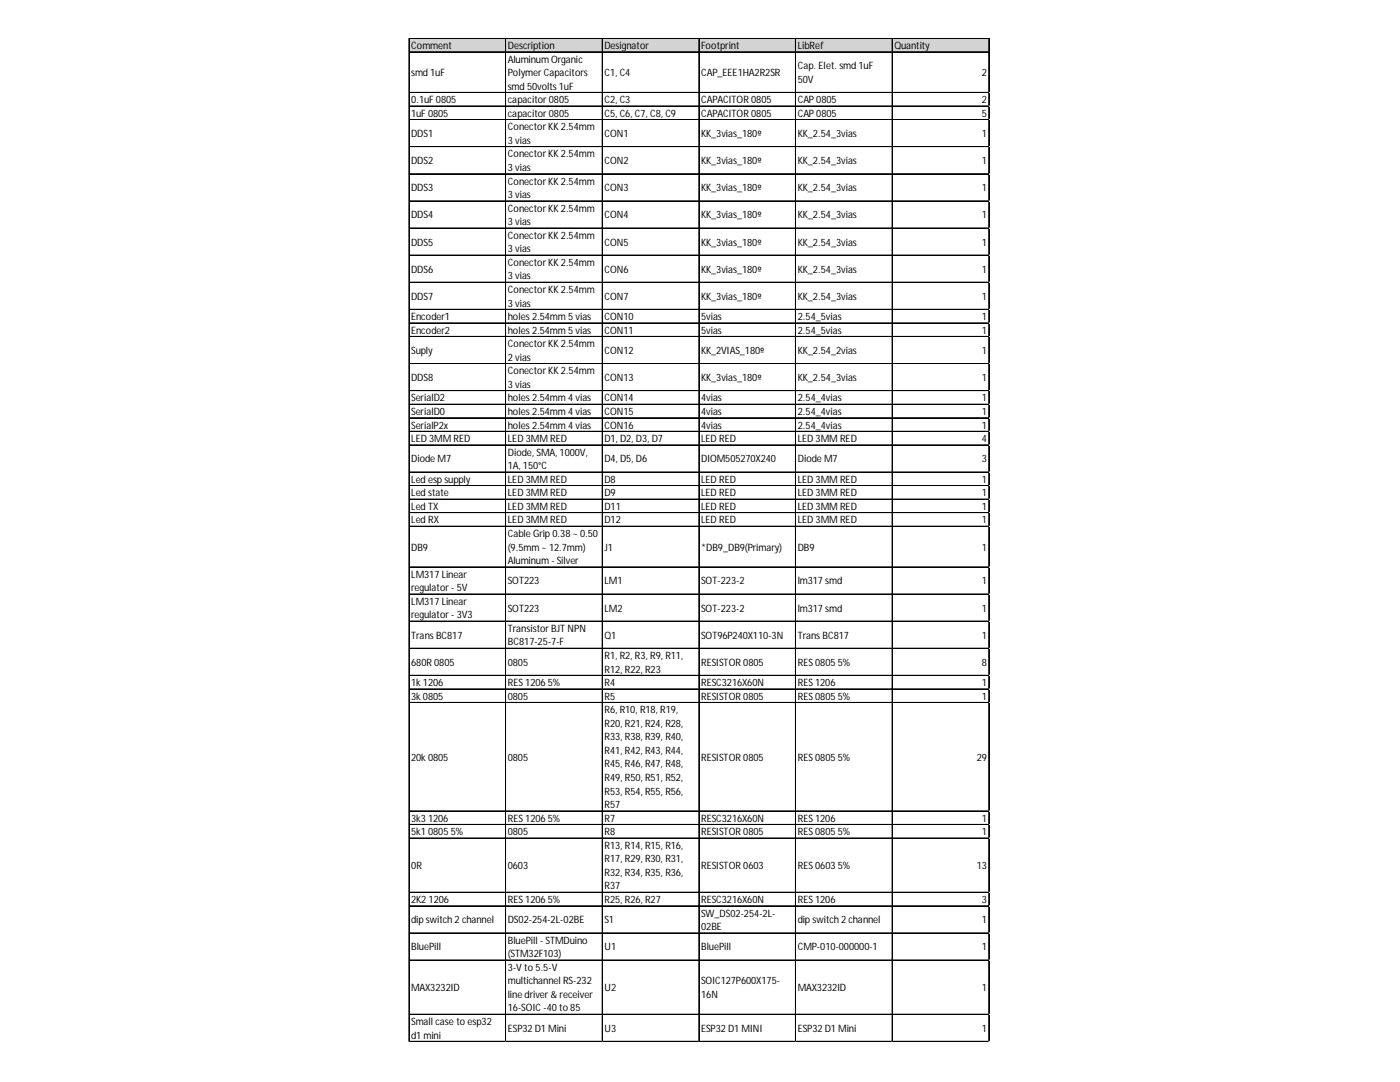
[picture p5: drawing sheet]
<svg xmlns="http://www.w3.org/2000/svg" width="279mm" height="216mm" viewBox="0 0 279 216" stroke-linecap="round" stroke-linejoin="round" font-family="sans-serif">
<defs><g id="words">
<g font-size="2">
<text x="82.1" y="9.8">Comment</text>
<text x="101.3" y="9.8">Description</text>
<text x="120.6" y="9.8">Designator</text>
<text x="139.9" y="9.8">Footprint</text>
<text x="159.2" y="9.8">LibRef</text>
<text x="178.5" y="9.8">Quantity</text>
<text x="82.1" y="15.2">smd1uF</text>
<text x="101.3" y="12.5">AluminumOrganic</text>
<text x="101.3" y="15.2">PolymerCapacitors</text>
<text x="101.3" y="17.9">smd50volts 1uF</text>
<text x="120.6" y="15.2">C1, C4</text>
<text x="139.9" y="15.2">CAP_EEE1HA2R2SR</text>
<text x="159.2" y="13.8">Cap. Elet. smd1uF</text>
<text x="159.2" y="16.5">50V</text>
<text x="196" y="15.2">2</text>
<text x="82.1" y="20.6">0.1uF0805</text>
<text x="82.1" y="23.3">1uF0805</text>
<text x="101.3" y="20.6">capacitor0805</text>
<text x="101.3" y="23.3">capacitor0805</text>
<text x="120.6" y="20.6">C2, C3</text>
<text x="120.6" y="23.3">C5, C6, C7, C8, C9</text>
<text x="139.9" y="20.6">CAPACITOR0805</text>
<text x="139.9" y="23.3">CAPACITOR0805</text>
<text x="159.2" y="20.6">CAP0805</text>
<text x="159.2" y="23.3">CAP0805</text>
<text x="196" y="20.6">2</text>
<text x="196" y="23.3">5</text>
<text x="82.1" y="27.4">DDS1</text>
<text x="101.3" y="26">ConectorKK2.54mm</text>
<text x="101.3" y="28.7">3 vias</text>
<text x="120.6" y="27.4">CON1</text>
<text x="139.9" y="27.4">KK_3vias_180º</text>
<text x="159.2" y="27.4">KK_2.54_3vias</text>
<text x="196" y="27.4">1</text>
<text x="82.1" y="32.8">DDS2</text>
<text x="101.3" y="31.4">ConectorKK2.54mm</text>
<text x="101.3" y="34.1">3 vias</text>
<text x="120.6" y="32.8">CON2</text>
<text x="139.9" y="32.8">KK_3vias_180º</text>
<text x="159.2" y="32.8">KK_2.54_3vias</text>
<text x="196" y="32.8">1</text>
<text x="82.1" y="38.2">DDS3</text>
<text x="101.3" y="36.8">ConectorKK2.54mm</text>
<text x="101.3" y="39.5">3 vias</text>
<text x="120.6" y="38.2">CON3</text>
<text x="139.9" y="38.2">KK_3vias_180º</text>
<text x="159.2" y="38.2">KK_2.54_3vias</text>
<text x="196" y="38.2">1</text>
<text x="82.1" y="43.6">DDS4</text>
<text x="101.3" y="42.2">ConectorKK2.54mm</text>
<text x="101.3" y="44.9">3 vias</text>
<text x="101.3" y="47.6">ConectorKK2.54mm</text>
<text x="120.6" y="43.6">CON4</text>
<text x="139.9" y="43.6">KK_3vias_180º</text>
<text x="159.2" y="43.6">KK_2.54_3vias</text>
<text x="196" y="43.6">1</text>
<text x="82.1" y="49">DDS5</text>
<text x="101.3" y="50.3">3 vias</text>
<text x="101.3" y="53.1">ConectorKK2.54mm</text>
<text x="120.6" y="49">CON5</text>
<text x="139.9" y="49">KK_3vias_180º</text>
<text x="159.2" y="49">KK_2.54_3vias</text>
<text x="196" y="49">1</text>
<text x="82.1" y="54.4">DDS6</text>
<text x="82.1" y="59.8">DDS7</text>
<text x="101.3" y="55.8">3 vias</text>
<text x="101.3" y="58.5">ConectorKK2.54mm</text>
<text x="120.6" y="54.4">CON6</text>
<text x="120.6" y="59.8">CON7</text>
<text x="139.9" y="54.4">KK_3vias_180º</text>
<text x="139.9" y="59.8">KK_3vias_180º</text>
<text x="159.2" y="54.4">KK_2.54_3vias</text>
<text x="159.2" y="59.8">KK_2.54_3vias</text>
<text x="196" y="54.4">1</text>
<text x="196" y="59.8">1</text>
<text x="82.1" y="63.9">Encoder1</text>
<text x="101.3" y="61.2">3 vias</text>
<text x="101.3" y="63.9">holes 2.54mm5 vias</text>
<text x="120.6" y="63.9">CON10</text>
<text x="139.9" y="63.9">5vias</text>
<text x="159.2" y="63.9">2.54_5vias</text>
<text x="196" y="63.9">1</text>
<text x="82.1" y="66.6">Encoder2</text>
<text x="82.1" y="70.6">Suply</text>
<text x="101.3" y="66.6">holes 2.54mm5 vias</text>
<text x="101.3" y="69.3">ConectorKK2.54mm</text>
<text x="101.3" y="72">2 vias</text>
<text x="120.6" y="66.6">CON11</text>
<text x="120.6" y="70.6">CON12</text>
<text x="139.9" y="66.6">5vias</text>
<text x="139.9" y="70.6">KK_2VIAS_180º</text>
<text x="159.2" y="66.6">2.54_5vias</text>
<text x="159.2" y="70.6">KK_2.54_2vias</text>
<text x="196" y="66.6">1</text>
<text x="196" y="70.6">1</text>
<text x="82.1" y="76">DDS8</text>
<text x="101.3" y="74.7">ConectorKK2.54mm</text>
<text x="101.3" y="77.4">3 vias</text>
<text x="120.6" y="76">CON13</text>
<text x="139.9" y="76">KK_3vias_180º</text>
<text x="159.2" y="76">KK_2.54_3vias</text>
<text x="196" y="76">1</text>
<text x="82.1" y="80.1">SerialD2</text>
<text x="82.1" y="82.8">SerialD0</text>
<text x="101.3" y="80.1">holes 2.54mm4 vias</text>
<text x="101.3" y="82.8">holes 2.54mm4 vias</text>
<text x="120.6" y="80.1">CON14</text>
<text x="120.6" y="82.8">CON15</text>
<text x="139.9" y="80.1">4vias</text>
<text x="139.9" y="82.8">4vias</text>
<text x="159.2" y="80.1">2.54_4vias</text>
<text x="159.2" y="82.8">2.54_4vias</text>
<text x="196" y="80.1">1</text>
<text x="196" y="82.8">1</text>
<text x="82.1" y="85.5">SerialP2x</text>
<text x="82.1" y="88.2">LED 3MMRED</text>
<text x="101.3" y="85.5">holes 2.54mm4 vias</text>
<text x="101.3" y="88.2">LED 3MMRED</text>
<text x="120.6" y="85.5">CON16</text>
<text x="120.6" y="88.2">D1, D2, D3, D7</text>
<text x="139.9" y="85.5">4vias</text>
<text x="139.9" y="88.2">LED RED</text>
<text x="159.2" y="85.5">2.54_4vias</text>
<text x="159.2" y="88.2">LED 3MMRED</text>
<text x="196" y="85.5">1</text>
<text x="196" y="88.2">4</text>
<text x="82.1" y="92.3">Diode M7</text>
<text x="101.3" y="90.9">Diode, SMA, 1000V,</text>
<text x="101.3" y="93.6">1A, 150°C</text>
<text x="120.6" y="92.3">D4, D5, D6</text>
<text x="139.9" y="92.3">DIOM505270X240</text>
<text x="159.2" y="92.3">Diode M7</text>
<text x="196" y="92.3">3</text>
<text x="82.1" y="96.3">Ledespsupply</text>
<text x="82.1" y="99">Ledstate</text>
<text x="82.1" y="101.7">LedTX</text>
<text x="101.3" y="96.3">LED 3MMRED</text>
<text x="101.3" y="99">LED 3MMRED</text>
<text x="101.3" y="101.7">LED 3MMRED</text>
<text x="120.6" y="96.3">D8</text>
<text x="120.6" y="99">D9</text>
<text x="120.6" y="101.7">D11</text>
<text x="139.9" y="96.3">LED RED</text>
<text x="139.9" y="99">LED RED</text>
<text x="139.9" y="101.7">LED RED</text>
<text x="159.2" y="96.3">LED 3MMRED</text>
<text x="159.2" y="99">LED 3MMRED</text>
<text x="159.2" y="101.7">LED 3MMRED</text>
<text x="196" y="96.3">1</text>
<text x="196" y="99">1</text>
<text x="196" y="101.7">1</text>
<text x="82.1" y="104.4">LedRX</text>
<text x="101.3" y="104.4">LED 3MMRED</text>
<text x="101.3" y="107.1">Cable Grip0.38 ~ 0.50</text>
<text x="120.6" y="104.4">D12</text>
<text x="139.9" y="104.4">LED RED</text>
<text x="159.2" y="104.4">LED 3MMRED</text>
<text x="196" y="104.4">1</text>
<text x="82.1" y="109.9">DB9</text>
<text x="101.3" y="109.9">(9.5mm~ 12.7mm)</text>
<text x="101.3" y="112.6">Aluminum-Silver</text>
<text x="120.6" y="109.9">J1</text>
<text x="139.9" y="109.9">*DB9_DB9(Primary)</text>
<text x="159.2" y="109.9">DB9</text>
<text x="196" y="109.9">1</text>
<text x="82.1" y="115.3">LM317 Linear</text>
<text x="82.1" y="118">regulator-5V</text>
<text x="101.3" y="116.6">SOT223</text>
<text x="120.6" y="116.6">LM1</text>
<text x="139.9" y="116.6">SOT-223-2</text>
<text x="159.2" y="116.6">lm317 smd</text>
<text x="196" y="116.6">1</text>
<text x="82.1" y="120.7">LM317 Linear</text>
<text x="82.1" y="123.4">regulator-3V3</text>
<text x="101.3" y="122">SOT223</text>
<text x="120.6" y="122">LM2</text>
<text x="139.9" y="122">SOT-223-2</text>
<text x="159.2" y="122">lm317 smd</text>
<text x="196" y="122">1</text>
<text x="82.1" y="127.4">Trans BC817</text>
<text x="101.3" y="126.1">TransistorBJTNPN</text>
<text x="101.3" y="128.8">BC817-25-7-F</text>
<text x="120.6" y="127.4">Q1</text>
<text x="120.6" y="131.5">R1, R2, R3, R9, R11,</text>
<text x="139.9" y="127.4">SOT96P240X110-3N</text>
<text x="159.2" y="127.4">Trans BC817</text>
<text x="196" y="127.4">1</text>
<text x="82.1" y="132.8">680R0805</text>
<text x="82.1" y="136.9">1k1206</text>
<text x="101.3" y="132.8">0805</text>
<text x="101.3" y="136.9">RES1206 5%</text>
<text x="120.6" y="134.2">R12, R22, R23</text>
<text x="120.6" y="136.9">R4</text>
<text x="139.9" y="132.8">RESISTOR0805</text>
<text x="139.9" y="136.9">RESC3216X60N</text>
<text x="159.2" y="132.8">RES0805 5%</text>
<text x="159.2" y="136.9">RES1206</text>
<text x="196" y="132.8">8</text>
<text x="196" y="136.9">1</text>
<text x="82.1" y="139.6">3k0805</text>
<text x="101.3" y="139.6">0805</text>
<text x="120.6" y="139.6">R5</text>
<text x="120.6" y="142.3">R6, R10, R18, R19,</text>
<text x="139.9" y="139.6">RESISTOR0805</text>
<text x="159.2" y="139.6">RES0805 5%</text>
<text x="196" y="139.6">1</text>
<text x="120.6" y="145">R20, R21, R24, R28,</text>
<text x="120.6" y="147.7">R33, R38, R39, R40,</text>
<text x="82.1" y="151.8">20k0805</text>
<text x="101.3" y="151.8">0805</text>
<text x="120.6" y="150.4">R41, R42, R43, R44,</text>
<text x="120.6" y="153.1">R45, R46, R47, R48,</text>
<text x="120.6" y="155.8">R49, R50, R51, R52,</text>
<text x="139.9" y="151.8">RESISTOR0805</text>
<text x="159.2" y="151.8">RES0805 5%</text>
<text x="195" y="151.8">29</text>
<text x="120.6" y="158.5">R53, R54, R55, R56,</text>
<text x="120.6" y="161.2">R57</text>
<text x="82.1" y="164">3k3 1206</text>
<text x="82.1" y="166.7">5k1 0805 5%</text>
<text x="101.3" y="164">RES1206 5%</text>
<text x="101.3" y="166.7">0805</text>
<text x="120.6" y="164">R7</text>
<text x="120.6" y="166.7">R8</text>
<text x="139.9" y="164">RESC3216X60N</text>
<text x="139.9" y="166.7">RESISTOR0805</text>
<text x="159.2" y="164">RES1206</text>
<text x="159.2" y="166.7">RES0805 5%</text>
<text x="196" y="164">1</text>
<text x="196" y="166.7">1</text>
<text x="82.1" y="173.4">0R</text>
<text x="101.3" y="173.4">0603</text>
<text x="120.6" y="169.4">R13, R14, R15, R16,</text>
<text x="120.6" y="172.1">R17, R29, R30, R31,</text>
<text x="139.9" y="173.4">RESISTOR0603</text>
<text x="159.2" y="173.4">RES0603 5%</text>
<text x="195" y="173.4">13</text>
<text x="120.6" y="174.8">R32, R34, R35, R36,</text>
<text x="120.6" y="177.5">R37</text>
<text x="82.1" y="180.2">2K2 1206</text>
<text x="82.1" y="184.2">dipswitch2 channel</text>
<text x="101.3" y="180.2">RES1206 5%</text>
<text x="101.3" y="184.2">DS02-254-2L-02BE</text>
<text x="120.6" y="180.2">R25, R26, R27</text>
<text x="120.6" y="184.2">S1</text>
<text x="139.9" y="180.2">RESC3216X60N</text>
<text x="139.9" y="182.9">SW_DS02-254-2L-</text>
<text x="139.9" y="185.6">02BE</text>
<text x="159.2" y="180.2">RES1206</text>
<text x="159.2" y="184.2">dipswitch2 channel</text>
<text x="196" y="180.2">3</text>
<text x="196" y="184.2">1</text>
<text x="82.1" y="189.7">BluePill</text>
<text x="101.3" y="188.3">BluePill -STMDuino</text>
<text x="101.3" y="191">(STM32F103)</text>
<text x="120.6" y="189.7">U1</text>
<text x="139.9" y="189.7">BluePill</text>
<text x="159.2" y="189.7">CMP-010-000000-1</text>
<text x="196" y="189.7">1</text>
<text x="82.1" y="197.8">MAX3232ID</text>
<text x="101.3" y="193.7">3-Vto5.5-V</text>
<text x="101.3" y="196.4">multichannel RS-232</text>
<text x="120.6" y="197.8">U2</text>
<text x="139.9" y="196.4">SOIC127P600X175-</text>
<text x="159.2" y="197.8">MAX3232ID</text>
<text x="196" y="197.8">1</text>
<text x="101.3" y="199.1">line driver&amp;receiver</text>
<text x="101.3" y="201.8">16-SOIC-40 to85</text>
<text x="139.9" y="199.1">16N</text>
<text x="82.1" y="204.5">Small case toesp32</text>
<text x="82.1" y="207.2">d1 mini</text>
<text x="101.3" y="205.9">ESP32 D1 Mini</text>
<text x="120.6" y="205.9">U3</text>
<text x="139.9" y="205.9">ESP32 D1 MINI</text>
<text x="159.2" y="205.9">ESP32 D1 Mini</text>
<text x="196" y="205.9">1</text>
</g>
</g></defs>
<path d="M81.7 7.7h115.8v2.7h-115.8z" fill="#d3d3d3"/>
<g fill="none" stroke="#000" stroke-width=".2">
<path d="M81.6 7.6v200.3M81.7 7.6v200.3M81.7 7.6h115.7M81.7 7.7h115.7M81.7 10.3h115.7M81.7 10.4h115.7M81.7 18.4h115.7M81.7 18.5h115.7M100.9 7.7v200.2M120.2 7.7v200.2M139.5 7.7v200.2M158.7 7.7v200.2"/>
<path d="M158.8 7.7v200.2M178 7.7v200.2M178.1 7.7v200.2M197.3 7.7v200.2M197.4 7.7v200.2M81.7 21.1h115.7M81.7 21.2h115.7M81.7 23.8h115.7M81.7 23.9h115.7M81.7 29.3h115.7M81.7 34.7h115.7M81.7 40.1h115.7"/>
<path d="M81.7 45.5h115.7M81.7 50.9h115.7M81.7 51h115.7M81.7 56.3h115.7M81.7 56.4h115.7M81.7 61.7h115.7M81.7 61.8h115.7M81.7 64.4h115.7M81.7 64.5h115.7M81.7 67.1h115.7M81.7 67.2h115.7M81.7 72.5h115.7"/>
<path d="M81.7 72.6h115.7M81.7 77.9h115.7M81.7 78h115.7M81.7 80.6h115.7M81.7 80.7h115.7M81.7 83.4h115.7M81.7 86.1h115.7M81.7 88.8h115.7M81.7 94.2h115.7M81.7 96.9h115.7M81.7 99.6h115.7M81.7 102.3h115.7"/>
<path d="M81.7 105h115.7M81.7 113.1h115.7M81.7 113.2h115.7M81.7 118.5h115.7M81.7 118.6h115.7M81.7 123.9h115.7M81.7 124h115.7M81.7 129.3h115.7M81.7 129.4h115.7M81.7 134.7h115.7M81.7 134.8h115.7M81.7 137.5h115.7"/>
<path d="M81.7 140.2h115.7M81.7 161.8h115.7M81.7 161.9h115.7M81.7 164.5h115.7M81.7 164.6h115.7M81.7 167.2h115.7M81.7 167.3h115.7M81.7 178h115.7M81.7 178.1h115.7M81.7 180.7h115.7M81.7 180.8h115.7M81.7 186.1h115.7"/>
<path d="M81.7 186.2h115.7M81.7 191.6h115.7M81.7 202.4h115.7M81.7 207.8h115.7"/>
</g>
<path d="M81.6 207.9h.1" fill="none" stroke="#d4d4d4" stroke-width=".2"/>
<path d="M81.6 207.9h.1z" fill="#d4d4d4"/>
<path d="M100.9 207.9h.1" fill="none" stroke="#d4d4d4" stroke-width=".2"/>
<path d="M100.9 207.9h.1z" fill="#d4d4d4"/>
<path d="M120.2 207.9h.1" fill="none" stroke="#d4d4d4" stroke-width=".2"/>
<path d="M120.2 207.9h.1z" fill="#d4d4d4"/>
<path d="M139.5 207.9h.1" fill="none" stroke="#d4d4d4" stroke-width=".2"/>
<path d="M139.5 207.9h.1z" fill="#d4d4d4"/>
<path d="M158.7 207.9h.1" fill="none" stroke="#d4d4d4" stroke-width=".2"/>
<path d="M158.7 207.9h.2z" fill="#d4d4d4"/>
<path d="M178 207.9h.1" fill="none" stroke="#d4d4d4" stroke-width=".2"/>
<path d="M178 207.9h.1z" fill="#d4d4d4"/>
<path d="M197.3 207.9h.1" fill="none" stroke="#d4d4d4" stroke-width=".2"/>
<path d="M197.3 207.9h.1z" fill="#d4d4d4"/>
<path d="M197.4 18.4h.1" fill="none" stroke="#d4d4d4" stroke-width=".2"/>
<path d="M197.4 18.4l.1 .1z" fill="#d4d4d4"/>
<path d="M197.4 21.1h.1" fill="none" stroke="#d4d4d4" stroke-width=".2"/>
<path d="M197.4 21.1l.1 .2z" fill="#d4d4d4"/>
<path d="M197.4 23.8h.1" fill="none" stroke="#d4d4d4" stroke-width=".2"/>
<path d="M197.4 23.8l.1 .2z" fill="#d4d4d4"/>
<path d="M197.4 29.3h.1" fill="none" stroke="#d4d4d4" stroke-width=".2"/>
<path d="M197.4 29.3l.1 .1z" fill="#d4d4d4"/>
<path d="M197.4 34.7h.1" fill="none" stroke="#d4d4d4" stroke-width=".2"/>
<path d="M197.4 34.7l.1 .1z" fill="#d4d4d4"/>
<path d="M197.4 40.1h.1" fill="none" stroke="#d4d4d4" stroke-width=".2"/>
<path d="M197.4 40.1l.1 .1z" fill="#d4d4d4"/>
<path d="M197.4 45.5h.1" fill="none" stroke="#d4d4d4" stroke-width=".2"/>
<path d="M197.4 45.5l.1 .1z" fill="#d4d4d4"/>
<path d="M197.4 50.9h.1" fill="none" stroke="#d4d4d4" stroke-width=".2"/>
<path d="M197.4 50.9l.1 .1z" fill="#d4d4d4"/>
<path d="M197.4 56.3h.1" fill="none" stroke="#d4d4d4" stroke-width=".2"/>
<path d="M197.4 56.3l.1 .1z" fill="#d4d4d4"/>
<path d="M197.4 61.7h.1" fill="none" stroke="#d4d4d4" stroke-width=".2"/>
<path d="M197.4 61.7l.1 .1z" fill="#d4d4d4"/>
<path d="M197.4 64.4h.1" fill="none" stroke="#d4d4d4" stroke-width=".2"/>
<path d="M197.4 64.4l.1 .1z" fill="#d4d4d4"/>
<path d="M197.4 67.1h.1" fill="none" stroke="#d4d4d4" stroke-width=".2"/>
<path d="M197.4 67.1l.1 .1z" fill="#d4d4d4"/>
<path d="M197.4 72.5h.1" fill="none" stroke="#d4d4d4" stroke-width=".2"/>
<path d="M197.4 72.5l.1 .1z" fill="#d4d4d4"/>
<path d="M197.4 77.9h.1" fill="none" stroke="#d4d4d4" stroke-width=".2"/>
<path d="M197.4 77.9l.1 .2z" fill="#d4d4d4"/>
<path d="M197.4 80.6h.1" fill="none" stroke="#d4d4d4" stroke-width=".2"/>
<path d="M197.4 80.6l.1 .2z" fill="#d4d4d4"/>
<path d="M197.4 83.4h.1" fill="none" stroke="#d4d4d4" stroke-width=".2"/>
<path d="M197.4 83.4l.1 .1z" fill="#d4d4d4"/>
<path d="M197.4 86.1h.1" fill="none" stroke="#d4d4d4" stroke-width=".2"/>
<path d="M197.4 86.1l.1 .1z" fill="#d4d4d4"/>
<path d="M197.4 88.8h.1" fill="none" stroke="#d4d4d4" stroke-width=".2"/>
<path d="M197.4 88.8l.1 .1z" fill="#d4d4d4"/>
<path d="M197.4 94.2h.1" fill="none" stroke="#d4d4d4" stroke-width=".2"/>
<path d="M197.4 94.2l.1 .1z" fill="#d4d4d4"/>
<path d="M197.4 96.9h.1" fill="none" stroke="#d4d4d4" stroke-width=".2"/>
<path d="M197.4 96.9l.1 .1z" fill="#d4d4d4"/>
<path d="M197.4 99.6h.1" fill="none" stroke="#d4d4d4" stroke-width=".2"/>
<path d="M197.4 99.6l.1 .1z" fill="#d4d4d4"/>
<path d="M197.4 102.3h.1" fill="none" stroke="#d4d4d4" stroke-width=".2"/>
<path d="M197.4 102.3l.1 .1z" fill="#d4d4d4"/>
<path d="M197.4 105h.1" fill="none" stroke="#d4d4d4" stroke-width=".2"/>
<path d="M197.4 105l.1 .1z" fill="#d4d4d4"/>
<path d="M197.4 113.1h.1" fill="none" stroke="#d4d4d4" stroke-width=".2"/>
<path d="M197.4 113.1l.1 .1z" fill="#d4d4d4"/>
<path d="M197.4 118.5h.1" fill="none" stroke="#d4d4d4" stroke-width=".2"/>
<path d="M197.4 118.5l.1 .1z" fill="#d4d4d4"/>
<path d="M197.4 123.9h.1" fill="none" stroke="#d4d4d4" stroke-width=".2"/>
<path d="M197.4 123.9l.1 .1z" fill="#d4d4d4"/>
<path d="M197.4 129.3h.1" fill="none" stroke="#d4d4d4" stroke-width=".2"/>
<path d="M197.4 129.3l.1 .2z" fill="#d4d4d4"/>
<path d="M197.4 134.7h.1" fill="none" stroke="#d4d4d4" stroke-width=".2"/>
<path d="M197.4 134.7l.1 .2z" fill="#d4d4d4"/>
<path d="M197.4 137.5h.1" fill="none" stroke="#d4d4d4" stroke-width=".2"/>
<path d="M197.4 137.5l.1 .1z" fill="#d4d4d4"/>
<path d="M197.4 140.2h.1" fill="none" stroke="#d4d4d4" stroke-width=".2"/>
<path d="M197.4 140.2l.1 .1z" fill="#d4d4d4"/>
<path d="M197.4 161.8h.1" fill="none" stroke="#d4d4d4" stroke-width=".2"/>
<path d="M197.4 161.8l.1 .1z" fill="#d4d4d4"/>
<path d="M197.4 164.5h.1" fill="none" stroke="#d4d4d4" stroke-width=".2"/>
<path d="M197.4 164.5l.1 .1z" fill="#d4d4d4"/>
<path d="M197.4 167.2h.1" fill="none" stroke="#d4d4d4" stroke-width=".2"/>
<path d="M197.4 167.2l.1 .1z" fill="#d4d4d4"/>
<path d="M197.4 178h.1" fill="none" stroke="#d4d4d4" stroke-width=".2"/>
<path d="M197.4 178l.1 .1z" fill="#d4d4d4"/>
<path d="M197.4 180.7h.1" fill="none" stroke="#d4d4d4" stroke-width=".2"/>
<path d="M197.4 180.7l.1 .1z" fill="#d4d4d4"/>
<path d="M197.4 186.1h.1" fill="none" stroke="#d4d4d4" stroke-width=".2"/>
<path d="M197.4 186.1l.1 .2z" fill="#d4d4d4"/>
<path d="M197.4 191.6h.1" fill="none" stroke="#d4d4d4" stroke-width=".2"/>
<path d="M197.4 191.6l.1 .1z" fill="#d4d4d4"/>
<path d="M197.4 202.4h.1" fill="none" stroke="#d4d4d4" stroke-width=".2"/>
<path d="M197.4 202.4l.1 .1z" fill="#d4d4d4"/>
<path d="M197.4 207.8h.1" fill="none" stroke="#d4d4d4" stroke-width=".2"/>
<path d="M197.4 207.8l.1 .1z" fill="#d4d4d4"/>
<use href="#words"/>
</svg>
